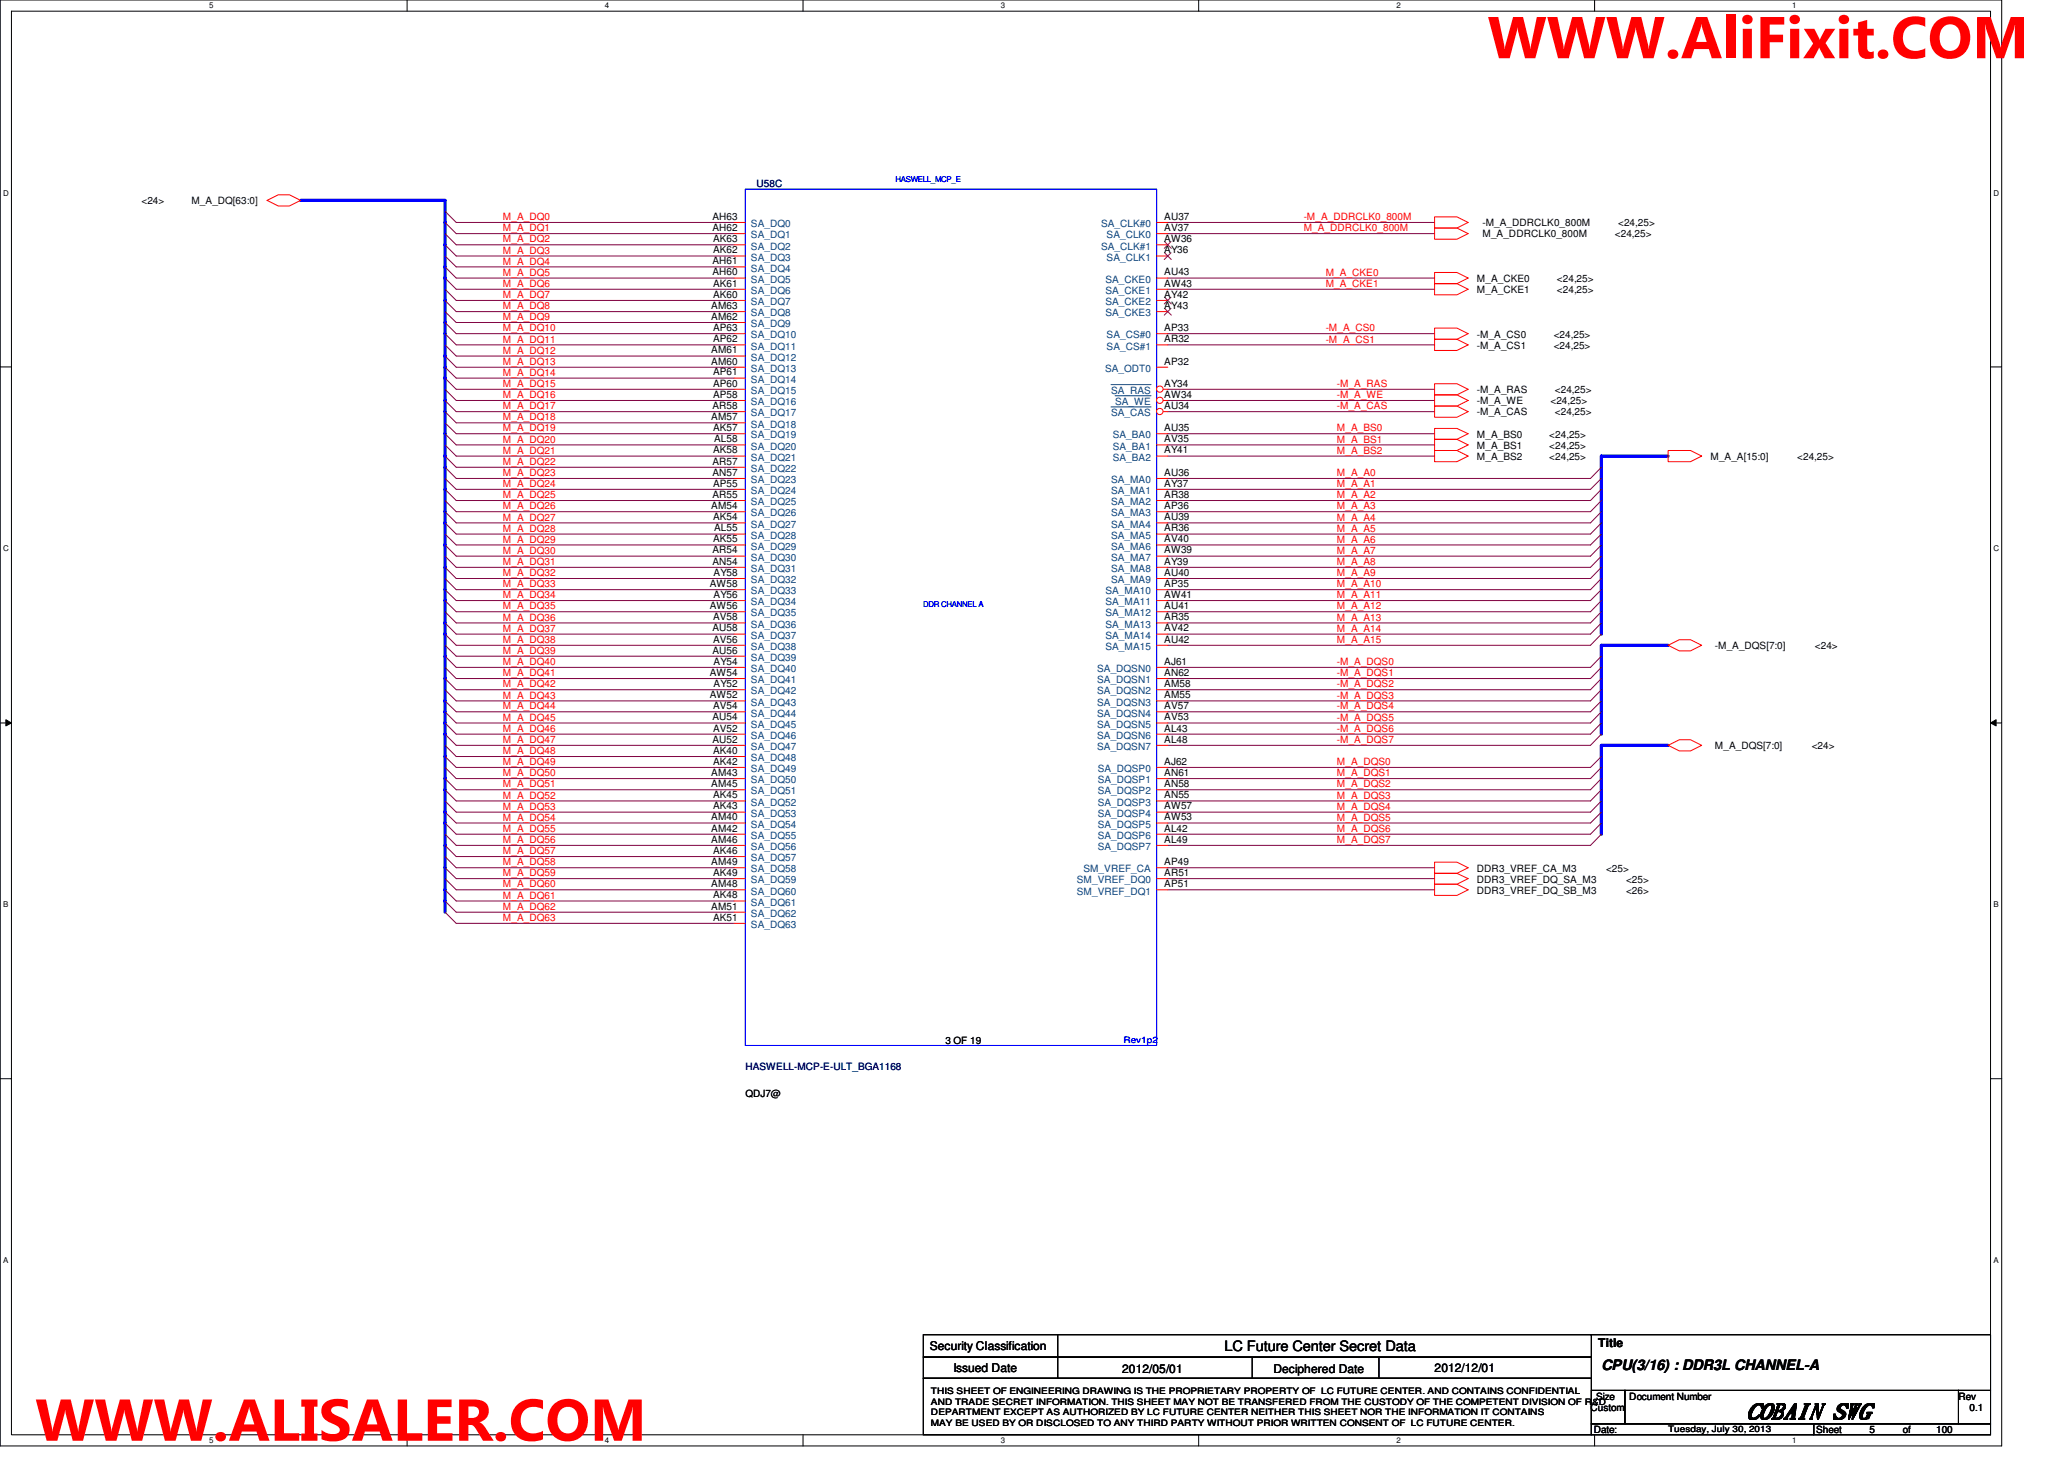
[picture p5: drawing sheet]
<svg xmlns="http://www.w3.org/2000/svg" width="297mm" height="210mm" viewBox="0 0 297 210" stroke-linecap="round" stroke-linejoin="round" font-family="sans-serif">
<defs><g id="words">
<g font-size="8.5" fill="#f00">
<text x="214.1" y="8.4">WWW.AliFixit.COM</text>
<text x="5.1" y="207.3">WWW.ALISALER.COM</text>
</g>
<text font-size="3" x="251.4" y="204">COBAIN SWG</text>
<g font-size="2.1">
<text x="176.2" y="194.4">LC Future Center Secret Data</text>
<text x="230.5" y="197.1">CPU(3/16) : DDR3L CHANNEL-A</text>
</g>
<g font-size="1.7">
<text x="133.8" y="194.3">Security Classification</text>
<text x="137.2" y="197.3">Issued Date</text>
<text x="161.5" y="197.5">2012/05/01</text>
<text x="183.3" y="197.5">Deciphered Date</text>
<text x="206.5" y="197.3">2012/12/01</text>
<text x="230" y="193.8">Title</text>
</g>
<g font-size="1.4">
<text x="20.4" y="29.4">&lt;24&gt;</text>
<text x="27.6" y="29.4">M_A_DQ[63:0]</text>
<text x="102.5" y="31.6">AH63</text>
<text x="102.5" y="33.2">AH62</text>
<text x="102.6" y="34.8">AK63</text>
<text x="167.6" y="34.8">AW36</text>
<text x="167.6" y="31.6">AU37</text>
<text x="167.6" y="33.2">AV37</text>
<text x="213.4" y="34.2">M_A_DDRCLK0_800M</text>
<text x="213.4" y="32.6">-M_A_DDRCLK0_800M</text>
<text x="232.4" y="34.2">&lt;24,25&gt;</text>
<text x="232.9" y="32.6">&lt;24,25&gt;</text>
<text x="102.5" y="38">AH61</text>
<text x="102.5" y="39.6">AH60</text>
<text x="102.6" y="36.4">AK62</text>
<text x="102.6" y="41.2">AK61</text>
<text x="167.6" y="41.2">AW43</text>
<text x="167.6" y="39.6">AU43</text>
<text x="167.6" y="36.4">AY36</text>
<text x="212.6" y="40.6">M_A_CKE0</text>
<text x="224.1" y="40.6">&lt;24,25&gt;</text>
<text x="102.4" y="44.4">AM63</text>
<text x="102.4" y="46">AM62</text>
<text x="102.6" y="42.8">AK60</text>
<text x="102.6" y="47.6">AP63</text>
<text x="167.6" y="42.8">AY42</text>
<text x="167.6" y="44.4">AY43</text>
<text x="167.6" y="47.6">AP33</text>
<text x="212.6" y="42.2">M_A_CKE1</text>
<text x="224.1" y="42.2">&lt;24,25&gt;</text>
<text x="102.4" y="50.8">AM61</text>
<text x="102.4" y="52.5">AM60</text>
<text x="102.6" y="49.2">AP62</text>
<text x="167.6" y="52.5">AP32</text>
<text x="167.6" y="49.2">AR32</text>
<text x="212.6" y="48.6">-M_A_CS0</text>
<text x="212.6" y="50.2">-M_A_CS1</text>
<text x="223.6" y="48.6">&lt;24,25&gt;</text>
<text x="223.6" y="50.2">&lt;24,25&gt;</text>
<text x="102.5" y="58.8">AR58</text>
<text x="102.6" y="54">AP61</text>
<text x="102.6" y="57.2">AP58</text>
<text x="102.6" y="55.6">AP60</text>
<text x="167.6" y="55.6">AY34</text>
<text x="167.6" y="58.8">AU34</text>
<text x="167.6" y="57.2">AW34</text>
<text x="212.6" y="56.6">-M_A_RAS</text>
<text x="212.6" y="58.2">-M_A_WE</text>
<text x="212.6" y="59.8">-M_A_CAS</text>
<text x="223.1" y="58.2">&lt;24,25&gt;</text>
<text x="223.8" y="56.6">&lt;24,25&gt;</text>
<text x="223.8" y="59.8">&lt;24,25&gt;</text>
<text x="102.4" y="60.5">AM57</text>
<text x="102.6" y="62">AK57</text>
<text x="102.6" y="65.2">AK58</text>
<text x="102.8" y="63.6">AL58</text>
<text x="167.6" y="62">AU35</text>
<text x="167.6" y="63.6">AV35</text>
<text x="167.6" y="65.2">AY41</text>
<text x="212.6" y="63">M_A_BS0</text>
<text x="212.6" y="64.6">M_A_BS1</text>
<text x="223" y="63">&lt;24,25&gt;</text>
<text x="223" y="64.6">&lt;24,25&gt;</text>
<text x="102.5" y="71.6">AR55</text>
<text x="102.5" y="66.8">AR57</text>
<text x="102.5" y="68.5">AN57</text>
<text x="102.6" y="70">AP55</text>
<text x="167.6" y="70">AY37</text>
<text x="167.6" y="68.5">AU36</text>
<text x="167.6" y="71.6">AR38</text>
<text x="212.6" y="66.2">M_A_BS2</text>
<text x="223" y="66.2">&lt;24,25&gt;</text>
<text x="246.2" y="66.2">M_A_A[15:0]</text>
<text x="258.7" y="66.2">&lt;24,25&gt;</text>
<text x="102.4" y="73.2">AM54</text>
<text x="102.6" y="74.8">AK54</text>
<text x="102.8" y="76.5">AL55</text>
<text x="167.6" y="73.2">AP36</text>
<text x="167.6" y="74.8">AU39</text>
<text x="167.6" y="76.5">AR36</text>
<text x="102.5" y="79.6">AR54</text>
<text x="102.5" y="81.2">AN54</text>
<text x="102.6" y="78">AK55</text>
<text x="102.7" y="82.8">AY58</text>
<text x="167.6" y="79.6">AW39</text>
<text x="167.6" y="78">AV40</text>
<text x="167.6" y="82.8">AU40</text>
<text x="167.6" y="81.2">AY39</text>
<text x="102.1" y="84.5">AW58</text>
<text x="102.1" y="87.6">AW56</text>
<text x="102.6" y="89.2">AV58</text>
<text x="102.7" y="86">AY56</text>
<text x="167.6" y="86">AW41</text>
<text x="167.6" y="87.6">AU41</text>
<text x="167.6" y="84.5">AP35</text>
<text x="167.6" y="89.2">AR35</text>
<text x="102.5" y="90.8">AU58</text>
<text x="102.5" y="94">AU56</text>
<text x="102.6" y="92.5">AV56</text>
<text x="102.7" y="95.6">AY54</text>
<text x="167.6" y="90.8">AV42</text>
<text x="167.6" y="92.5">AU42</text>
<text x="167.6" y="95.6">AJ61</text>
<text x="246.8" y="93.4">-M_A_DQS[7:0]</text>
<text x="261.2" y="93.4">&lt;24&gt;</text>
<text x="102.1" y="97.2">AW54</text>
<text x="102.1" y="100.5">AW52</text>
<text x="102.7" y="98.8">AY52</text>
<text x="167.6" y="98.8">AM58</text>
<text x="167.6" y="97.2">AN62</text>
<text x="167.6" y="100.5">AM55</text>
<text x="102.5" y="103.6">AU54</text>
<text x="102.5" y="106.8">AU52</text>
<text x="102.6" y="102">AV54</text>
<text x="102.6" y="105.2">AV52</text>
<text x="167.6" y="103.6">AV53</text>
<text x="167.6" y="102">AV57</text>
<text x="167.6" y="106.8">AL48</text>
<text x="167.6" y="105.2">AL43</text>
<text x="246.8" y="107.8">M_A_DQS[7:0]</text>
<text x="260.7" y="107.8">&lt;24&gt;</text>
<text x="102.4" y="111.6">AM43</text>
<text x="102.4" y="113.2">AM45</text>
<text x="102.6" y="108.5">AK40</text>
<text x="102.6" y="110">AK42</text>
<text x="167.6" y="111.6">AN61</text>
<text x="167.6" y="110">AJ62</text>
<text x="167.6" y="113.2">AN58</text>
<text x="102.4" y="118">AM40</text>
<text x="102.4" y="119.6">AM42</text>
<text x="102.6" y="114.9">AK45</text>
<text x="102.6" y="116.5">AK43</text>
<text x="167.6" y="116.5">AW57</text>
<text x="167.6" y="114.9">AN55</text>
<text x="167.6" y="119.6">AL42</text>
<text x="167.6" y="118">AW53</text>
<text x="102.4" y="121.2">AM46</text>
<text x="102.4" y="124.5">AM49</text>
<text x="102.6" y="122.9">AK46</text>
<text x="167.6" y="124.5">AP49</text>
<text x="167.6" y="121.2">AL49</text>
<text x="212.6" y="125.4">DDR3_VREF_CA_M3</text>
<text x="231.1" y="125.4">&lt;25&gt;</text>
<text x="102.4" y="127.6">AM48</text>
<text x="102.4" y="130.9">AM51</text>
<text x="102.6" y="126">AK49</text>
<text x="102.6" y="129.2">AK48</text>
<text x="167.6" y="127.6">AP51</text>
<text x="167.6" y="126">AR51</text>
<text x="212.6" y="127">DDR3_VREF_DQ_SA_M3</text>
<text x="212.6" y="128.6">DDR3_VREF_DQ_SB_M3</text>
<text x="234" y="127">&lt;25&gt;</text>
<text x="234" y="128.6">&lt;26&gt;</text>
<text x="102.6" y="132.5">AK51</text>
<text x="136.1" y="150.2">3 OF 19</text>
<text x="107.3" y="157.9">QDJ7@</text>
<text x="228.9" y="203">Custom</text>
<text x="229.7" y="201.4">Size</text>
<text x="234.5" y="201.4">Document Number</text>
<text x="281.9" y="201.4">Rev</text>
<text x="283.5" y="203">0.1</text>
<text x="229.4" y="206.2">Date:</text>
<text x="261.4" y="206.2">Sheet</text>
<text x="269" y="206.2">5</text>
<text x="273.9" y="206.2">of</text>
<text x="278.6" y="206.2">100</text>
</g>
<g font-size="1.4" fill="#000080">
<text x="108.9" y="27">U58C</text>
<text x="107.3" y="154">HASWELL-MCP-E-ULT_BGA1168</text>
</g>
<g font-size="1.4" fill="#f00">
<text x="72.4" y="31.7">M_A_DQ0</text>
<text x="72.4" y="33.3">M_A_DQ1</text>
<text x="72.4" y="34.9">M_A_DQ2</text>
<text x="187.6" y="31.7">-M_A_DDRCLK0_800M</text>
<text x="187.6" y="33.3">M_A_DDRCLK0_800M</text>
<text x="72.4" y="36.5">M_A_DQ3</text>
<text x="72.4" y="38.1">M_A_DQ4</text>
<text x="72.4" y="39.7">M_A_DQ5</text>
<text x="72.4" y="41.3">M_A_DQ6</text>
<text x="190.8" y="39.7">M_A_CKE0</text>
<text x="190.8" y="41.3">M_A_CKE1</text>
<text x="72.4" y="42.9">M_A_DQ7</text>
<text x="72.4" y="44.5">M_A_DQ8</text>
<text x="72.4" y="46.1">M_A_DQ9</text>
<text x="72.4" y="47.7">M_A_DQ10</text>
<text x="190.8" y="47.7">-M_A_CS0</text>
<text x="72.4" y="49.3">M_A_DQ11</text>
<text x="72.4" y="50.9">M_A_DQ12</text>
<text x="72.4" y="52.5">M_A_DQ13</text>
<text x="190.8" y="49.3">-M_A_CS1</text>
<text x="72.4" y="54.1">M_A_DQ14</text>
<text x="72.4" y="55.7">M_A_DQ15</text>
<text x="72.4" y="57.3">M_A_DQ16</text>
<text x="72.4" y="58.9">M_A_DQ17</text>
<text x="192.4" y="58.9">-M_A_CAS</text>
<text x="192.4" y="55.7">-M_A_RAS</text>
<text x="192.4" y="57.3">-M_A_WE</text>
<text x="72.4" y="60.5">M_A_DQ18</text>
<text x="72.4" y="62.1">M_A_DQ19</text>
<text x="72.4" y="63.7">M_A_DQ20</text>
<text x="72.4" y="65.3">M_A_DQ21</text>
<text x="192.4" y="63.7">M_A_BS1</text>
<text x="192.4" y="65.3">M_A_BS2</text>
<text x="192.4" y="62.1">M_A_BS0</text>
<text x="72.4" y="66.9">M_A_DQ22</text>
<text x="72.4" y="68.5">M_A_DQ23</text>
<text x="72.4" y="70.1">M_A_DQ24</text>
<text x="72.4" y="71.7">M_A_DQ25</text>
<text x="192.4" y="68.5">M_A_A0</text>
<text x="192.4" y="70.1">M_A_A1</text>
<text x="192.4" y="71.7">M_A_A2</text>
<text x="72.4" y="73.3">M_A_DQ26</text>
<text x="72.4" y="74.9">M_A_DQ27</text>
<text x="72.4" y="76.5">M_A_DQ28</text>
<text x="192.4" y="73.3">M_A_A3</text>
<text x="192.4" y="74.9">M_A_A4</text>
<text x="192.4" y="76.5">M_A_A5</text>
<text x="72.4" y="78.1">M_A_DQ29</text>
<text x="72.4" y="79.7">M_A_DQ30</text>
<text x="72.4" y="81.3">M_A_DQ31</text>
<text x="72.4" y="82.9">M_A_DQ32</text>
<text x="192.4" y="78.1">M_A_A6</text>
<text x="192.4" y="79.7">M_A_A7</text>
<text x="192.4" y="81.3">M_A_A8</text>
<text x="192.4" y="82.9">M_A_A9</text>
<text x="72.4" y="84.5">M_A_DQ33</text>
<text x="72.4" y="86.1">M_A_DQ34</text>
<text x="72.4" y="87.7">M_A_DQ35</text>
<text x="72.4" y="89.3">M_A_DQ36</text>
<text x="192.4" y="84.5">M_A_A10</text>
<text x="192.4" y="86.1">M_A_A11</text>
<text x="192.4" y="87.7">M_A_A12</text>
<text x="192.4" y="89.3">M_A_A13</text>
<text x="72.4" y="90.9">M_A_DQ37</text>
<text x="72.4" y="92.5">M_A_DQ38</text>
<text x="72.4" y="94.1">M_A_DQ39</text>
<text x="72.4" y="95.7">M_A_DQ40</text>
<text x="192.4" y="95.7">-M_A_DQS0</text>
<text x="192.4" y="90.9">M_A_A14</text>
<text x="192.4" y="92.5">M_A_A15</text>
<text x="72.4" y="97.3">M_A_DQ41</text>
<text x="72.4" y="98.9">M_A_DQ42</text>
<text x="72.4" y="100.5">M_A_DQ43</text>
<text x="192.4" y="97.3">-M_A_DQS1</text>
<text x="192.4" y="98.9">-M_A_DQS2</text>
<text x="192.4" y="100.5">-M_A_DQS3</text>
<text x="72.4" y="102.1">M_A_DQ44</text>
<text x="72.4" y="103.7">M_A_DQ45</text>
<text x="72.4" y="105.3">M_A_DQ46</text>
<text x="72.4" y="106.9">M_A_DQ47</text>
<text x="192.4" y="102.1">-M_A_DQS4</text>
<text x="192.4" y="103.7">-M_A_DQS5</text>
<text x="192.4" y="105.3">-M_A_DQS6</text>
<text x="192.4" y="106.9">-M_A_DQS7</text>
<text x="72.4" y="108.5">M_A_DQ48</text>
<text x="72.4" y="110.1">M_A_DQ49</text>
<text x="72.4" y="111.7">M_A_DQ50</text>
<text x="72.4" y="113.3">M_A_DQ51</text>
<text x="192.4" y="110.1">M_A_DQS0</text>
<text x="192.4" y="111.7">M_A_DQS1</text>
<text x="192.4" y="113.3">M_A_DQS2</text>
<text x="72.4" y="114.9">M_A_DQ52</text>
<text x="72.4" y="116.5">M_A_DQ53</text>
<text x="72.4" y="118.1">M_A_DQ54</text>
<text x="72.4" y="119.7">M_A_DQ55</text>
<text x="192.4" y="114.9">M_A_DQS3</text>
<text x="192.4" y="116.5">M_A_DQS4</text>
<text x="192.4" y="118.1">M_A_DQS5</text>
<text x="192.4" y="119.7">M_A_DQS6</text>
<text x="72.4" y="121.3">M_A_DQ56</text>
<text x="72.4" y="122.9">M_A_DQ57</text>
<text x="72.4" y="124.5">M_A_DQ58</text>
<text x="192.4" y="121.3">M_A_DQS7</text>
<text x="72.4" y="126.1">M_A_DQ59</text>
<text x="72.4" y="127.7">M_A_DQ60</text>
<text x="72.4" y="129.3">M_A_DQ61</text>
<text x="72.4" y="130.9">M_A_DQ62</text>
<text x="72.4" y="132.5">M_A_DQ63</text>
</g>
<g font-size="1.4" fill="#004080">
<text x="108.1" y="32.7">SA_DQ0</text>
<text x="108.1" y="34.3">SA_DQ1</text>
<text x="108.1" y="35.9">SA_DQ2</text>
<text x="158.5" y="35.9">SA_CLK#1</text>
<text x="158.5" y="32.7">SA_CLK#0</text>
<text x="159.3" y="34.3">SA_CLK0</text>
<text x="108.1" y="37.5">SA_DQ3</text>
<text x="108.1" y="39.1">SA_DQ4</text>
<text x="108.1" y="40.7">SA_DQ5</text>
<text x="159.1" y="40.7">SA_CKE0</text>
<text x="159.3" y="37.5">SA_CLK1</text>
<text x="108.1" y="42.3">SA_DQ6</text>
<text x="108.1" y="43.9">SA_DQ7</text>
<text x="108.1" y="45.5">SA_DQ8</text>
<text x="108.1" y="47.1">SA_DQ9</text>
<text x="159.1" y="43.9">SA_CKE2</text>
<text x="159.1" y="42.3">SA_CKE1</text>
<text x="159.1" y="45.5">SA_CKE3</text>
<text x="108.1" y="48.7">SA_DQ10</text>
<text x="108.1" y="50.3">SA_DQ11</text>
<text x="108.1" y="51.9">SA_DQ12</text>
<text x="108.1" y="53.5">SA_DQ13</text>
<text x="159" y="53.5">SA_ODT0</text>
<text x="159.3" y="50.3">SA_CS#1</text>
<text x="159.3" y="48.7">SA_CS#0</text>
<text x="108.1" y="55.1">SA_DQ14</text>
<text x="108.1" y="58.3">SA_DQ16</text>
<text x="108.1" y="59.9">SA_DQ17</text>
<text x="108.1" y="56.7">SA_DQ15</text>
<text x="159.9" y="56.7">SA_RAS</text>
<text x="159.9" y="59.9">SA_CAS</text>
<text x="160.5" y="58.3">SA_WE</text>
<text x="108.1" y="61.5">SA_DQ18</text>
<text x="108.1" y="63.1">SA_DQ19</text>
<text x="108.1" y="64.7">SA_DQ20</text>
<text x="160.1" y="63.1">SA_BA0</text>
<text x="160.1" y="64.7">SA_BA1</text>
<text x="108.1" y="66.3">SA_DQ21</text>
<text x="108.1" y="67.9">SA_DQ22</text>
<text x="108.1" y="69.5">SA_DQ23</text>
<text x="108.1" y="71.1">SA_DQ24</text>
<text x="159.9" y="71.1">SA_MA1</text>
<text x="159.9" y="69.5">SA_MA0</text>
<text x="160.1" y="66.3">SA_BA2</text>
<text x="108.1" y="72.7">SA_DQ25</text>
<text x="108.1" y="77.5">SA_DQ28</text>
<text x="108.1" y="75.9">SA_DQ27</text>
<text x="108.1" y="74.3">SA_DQ26</text>
<text x="159.9" y="72.7">SA_MA2</text>
<text x="159.9" y="74.3">SA_MA3</text>
<text x="159.9" y="75.9">SA_MA4</text>
<text x="159.9" y="77.5">SA_MA5</text>
<text x="108.1" y="79.1">SA_DQ29</text>
<text x="108.1" y="80.7">SA_DQ30</text>
<text x="108.1" y="82.3">SA_DQ31</text>
<text x="108.1" y="83.9">SA_DQ32</text>
<text x="159.9" y="80.7">SA_MA7</text>
<text x="159.9" y="79.1">SA_MA6</text>
<text x="159.9" y="83.9">SA_MA9</text>
<text x="159.9" y="82.3">SA_MA8</text>
<text x="108.1" y="85.5">SA_DQ33</text>
<text x="108.1" y="87.1">SA_DQ34</text>
<text x="108.1" y="88.7">SA_DQ35</text>
<text x="159.1" y="87.1">SA_MA11</text>
<text x="159.1" y="88.7">SA_MA12</text>
<text x="159.1" y="85.5">SA_MA10</text>
<text x="108.1" y="90.3">SA_DQ36</text>
<text x="108.1" y="91.9">SA_DQ37</text>
<text x="108.1" y="93.5">SA_DQ38</text>
<text x="108.1" y="95.1">SA_DQ39</text>
<text x="159.1" y="91.9">SA_MA14</text>
<text x="159.1" y="90.3">SA_MA13</text>
<text x="159.1" y="93.5">SA_MA15</text>
<text x="108.1" y="96.7">SA_DQ40</text>
<text x="108.1" y="98.3">SA_DQ41</text>
<text x="108.1" y="99.9">SA_DQ42</text>
<text x="108.1" y="101.5">SA_DQ43</text>
<text x="157.9" y="96.7">SA_DQSN0</text>
<text x="157.9" y="99.9">SA_DQSN2</text>
<text x="157.9" y="98.3">SA_DQSN1</text>
<text x="157.9" y="101.5">SA_DQSN3</text>
<text x="108.1" y="103.1">SA_DQ44</text>
<text x="108.1" y="104.7">SA_DQ45</text>
<text x="108.1" y="106.3">SA_DQ46</text>
<text x="108.1" y="107.9">SA_DQ47</text>
<text x="157.9" y="104.7">SA_DQSN5</text>
<text x="157.9" y="103.1">SA_DQSN4</text>
<text x="157.9" y="107.9">SA_DQSN7</text>
<text x="157.9" y="106.3">SA_DQSN6</text>
<text x="108.1" y="109.5">SA_DQ48</text>
<text x="108.1" y="111.1">SA_DQ49</text>
<text x="108.1" y="112.7">SA_DQ50</text>
<text x="158" y="112.7">SA_DQSP1</text>
<text x="158" y="111.1">SA_DQSP0</text>
<text x="108.1" y="114.3">SA_DQ51</text>
<text x="108.1" y="115.9">SA_DQ52</text>
<text x="108.1" y="117.5">SA_DQ53</text>
<text x="108.1" y="119.1">SA_DQ54</text>
<text x="158" y="117.5">SA_DQSP4</text>
<text x="158" y="115.9">SA_DQSP3</text>
<text x="158" y="114.3">SA_DQSP2</text>
<text x="158" y="119.1">SA_DQSP5</text>
<text x="108.1" y="120.7">SA_DQ55</text>
<text x="108.1" y="122.3">SA_DQ56</text>
<text x="108.1" y="123.9">SA_DQ57</text>
<text x="108.1" y="125.5">SA_DQ58</text>
<text x="155.9" y="125.5">SM_VREF_CA</text>
<text x="158" y="120.7">SA_DQSP6</text>
<text x="158" y="122.3">SA_DQSP7</text>
<text x="108.1" y="127.1">SA_DQ59</text>
<text x="108.1" y="128.7">SA_DQ60</text>
<text x="108.1" y="130.3">SA_DQ61</text>
<text x="108.1" y="131.9">SA_DQ62</text>
<text x="155" y="128.7">SM_VREF_DQ1</text>
<text x="155" y="127.1">SM_VREF_DQ0</text>
<text x="108.1" y="133.5">SA_DQ63</text>
</g>
<text font-size="1.3" fill="#00f" x="161.7" y="150">Rev1p2</text>
<g font-size="1.3">
<text x="134" y="200.6">THIS SHEET OF ENGINEERING DRAWING IS THE PROPRIETARY PROPERTY OF LC FUTURE CENTER. AND CONTAINS CONFIDENTIAL</text>
<text x="134" y="202.1">AND TRADE SECRET INFORMATION. THIS SHEET MAY NOT BE TRANSFERED FROM THE CUSTODY OF THE COMPETENT DIVISION OF R&amp;D</text>
<text x="134" y="203.6">DEPARTMENT EXCEPT AS AUTHORIZED BY LC FUTURE CENTER NEITHER THIS SHEET NOR THE INFORMATION IT CONTAINS</text>
<text x="134" y="205.1">MAY BE USED BY OR DISCLOSED TO ANY THIRD PARTY WITHOUT PRIOR WRITTEN CONSENT OF LC FUTURE CENTER.</text>
<text x="240.1" y="206">Tuesday, July 30, 2013</text>
</g>
<g font-size="1.1">
<text x="30.1" y="1.1">5</text>
<text x="87" y="1.1">4</text>
<text x="144" y="1.1">3</text>
<text x="201" y="1.1">2</text>
<text x="257.9" y="1.1">1</text>
<text x=".5" y="28.2">D</text>
<text x="286.9" y="28.2">D</text>
<text x=".5" y="79.3">C</text>
<text x="286.9" y="79.3">C</text>
<text x=".5" y="130.6">B</text>
<text x="286.9" y="130.6">B</text>
<text x=".5" y="181.7">A</text>
<text x="286.9" y="181.7">A</text>
<text x="30.1" y="207.6">5</text>
<text x="87" y="207.6">4</text>
<text x="144" y="207.6">3</text>
<text x="201" y="207.6">2</text>
<text x="257.9" y="207.6">1</text>
</g>
<g font-size="1.1" fill="#00f">
<text x="128.9" y="26.2">HASWELL_MCP_E</text>
<text x="132.9" y="87.4">DDR CHANNEL A</text>
</g>
</g></defs>
<path d="M0 0h288.1v208h-288.1zM1.6 1.6h284.9v204.8h-284.9z" fill="none" stroke="#000" stroke-width=".14"/>
<g fill="#fff">
<path d="M30.1 .2h.6v1.2h-.6z"/>
<path d="M30.1 206.6h.6v1.2h-.6z"/>
</g>
<path d="M58.6 0v1.6M58.6 206.4v1.6" fill="none" stroke="#000" stroke-width=".14"/>
<g fill="#fff">
<path d="M87 .2h.6v1.2h-.6z"/>
<path d="M87 206.6h.6v1.2h-.6z"/>
</g>
<path d="M115.6 0v1.6M115.6 206.4v1.6" fill="none" stroke="#000" stroke-width=".14"/>
<g fill="#fff">
<path d="M144 .2h.6v1.2h-.6z"/>
<path d="M144 206.6h.6v1.2h-.6z"/>
</g>
<path d="M172.5 0v1.6M172.5 206.4v1.6" fill="none" stroke="#000" stroke-width=".14"/>
<g fill="#fff">
<path d="M201 .2h.5v1.2h-.5z"/>
<path d="M201 206.6h.5v1.2h-.5z"/>
</g>
<path d="M229.5 0v1.6M229.5 206.4v1.6" fill="none" stroke="#000" stroke-width=".14"/>
<g fill="#fff">
<path d="M257.9 .2h.6v1.2h-.6z"/>
<path d="M257.9 206.6h.6v1.2h-.6z"/>
<path d="M.5 27.2h.7v1.2h-.7z"/>
<path d="M286.9 27.2h.8v1.2h-.8z"/>
<path d="M.5 78.4h.7v1.1h-.7z"/>
<path d="M286.9 78.4h.8v1.1h-.8z"/>
</g>
<path d="M0 52.8h1.6M286.5 52.8h1.6" fill="none" stroke="#000" stroke-width=".14"/>
<g fill="#fff">
<path d="M.5 129.6h.7v1.2h-.7z"/>
<path d="M286.9 129.6h.7v1.2h-.7z"/>
</g>
<path d="M0 104h1.6M.8 103.5l.8 .5-.8 .4zM286.5 104h1.6M286.5 104l.8-.5v.9z" fill="none" stroke="#000" stroke-width=".14"/>
<path d="M.8 103.5l.8 .5-.8 .4zM286.5 104l.8-.5v.9z" fill="#000"/>
<g fill="#fff">
<path d="M.5 180.8h.7v1.1h-.7z"/>
<path d="M286.9 180.8h.7v1.1h-.7z"/>
</g>
<g fill="none" stroke="#000" stroke-width=".14">
<path d="M0 155.2h1.6M286.5 155.2h1.6M132.9 192h96.1v3.2h-96.1zM132.9 195.2h96.1v3.1h-96.1zM132.9 198.3h96.1v8.1h-96.1zM152.2 192v6.3M180.2 195.2v3.1M198.5 195.2v3.1M228.9 192h57.6v8M229 200h4.8v4.9h-4.8zM229 204.9h32v1.5h-32zM233.8 200h48.1v4.9h-48.1z"/>
<path d="M261 204.9h25.5v1.5h-25.5zM281.9 200h4.6v4.9h-4.6z"/>
</g>
<g fill="none" stroke="#800040" stroke-width=".14">
<path d="M64 30.4l1.7 1.6h40M64 32l1.7 1.6h40M64 33.6l1.7 1.6h40M64 35.2l1.7 1.6h40M64 36.8l1.7 1.6h40M64 38.4l1.7 1.6h40M168.1 32h38.4M168.1 33.6h38.4M64 40l1.7 1.6h40M64 41.6l1.7 1.6h40M64 43.2l1.7 1.6h40M64 44.8l1.7 1.6h40"/>
<path d="M64 46.4l1.7 1.6h40M64 48l1.7 1.6h40M64 49.6l1.7 1.6h40M64 51.2l1.7 1.6h40M64 52.8l1.7 1.6h40M64 54.4l1.7 1.6h40M64 56l1.7 1.6h40M64 57.6l1.7 1.6h40M64 59.2l1.7 1.6h40M168.1 59.2h38.4M168.1 56h38.4M168.1 57.6h38.4"/>
<path d="M168.1 48h38.4M168.1 40h38.4M168.1 41.6h38.4M168.1 49.6h38.4M64 60.8l1.7 1.6h40M64 62.4l1.7 1.6h40M64 64l1.7 1.6h40M64 65.6l1.7 1.6h40M64 67.2l1.7 1.6h40M64 68.8l1.7 1.6h40M64 70.4l1.7 1.6h40M64 72l1.7 1.6h40"/>
<path d="M64 73.6l1.7 1.6h40M64 75.2l1.7 1.6h40M64 76.8l1.7 1.6h40M64 78.4l1.7 1.6h40M168.1 64h38.4M168.1 65.6h38.4M168.1 62.4h38.4M230.5 67.2l-1.6 1.6h-60.8M230.5 68.8l-1.6 1.6h-60.8M230.5 70.4l-1.6 1.6h-60.8M230.5 72l-1.6 1.6h-60.8M230.5 73.6l-1.6 1.6h-60.8"/>
<path d="M230.5 75.2l-1.6 1.6h-60.8M230.5 76.8l-1.6 1.6h-60.8M230.5 78.4l-1.6 1.6h-60.8M64 80l1.7 1.6h40M64 81.6l1.7 1.6h40M64 83.2l1.7 1.6h40M64 84.8l1.7 1.6h40M64 86.4l1.7 1.6h40M64 88l1.7 1.6h40M64 89.6l1.7 1.6h40M64 91.2l1.7 1.6h40M64 92.8l1.7 1.6h40"/>
<path d="M64 94.4l1.7 1.6h40M64 96l1.7 1.6h40M64 97.6l1.7 1.6h40M64 99.2l1.7 1.6h40M230.5 94.4l-1.6 1.6h-60.8M230.5 96l-1.6 1.6h-60.8M230.5 97.6l-1.6 1.6h-60.8M230.5 99.2l-1.6 1.6h-60.8M230.5 80l-1.6 1.6h-60.8M230.5 81.6l-1.6 1.6h-60.8M230.5 83.2l-1.6 1.6h-60.8M230.5 84.8l-1.6 1.6h-60.8"/>
<path d="M230.5 86.4l-1.6 1.6h-60.8M230.5 88l-1.6 1.6h-60.8M230.5 89.6l-1.6 1.6h-60.8M230.5 91.2l-1.6 1.6h-60.8M64 100.8l1.7 1.6h40M64 102.4l1.7 1.6h40M64 104l1.7 1.6h40M64 105.6l1.7 1.6h40M64 107.2l1.7 1.6h40M64 108.8l1.7 1.6h40M64 110.4l1.7 1.6h40M64 112l1.7 1.6h40"/>
<path d="M64 113.6l1.7 1.6h40M64 115.2l1.7 1.6h40M64 116.8l1.7 1.6h40M64 118.4l1.7 1.6h40M230.5 100.8l-1.6 1.6h-60.8M230.5 102.4l-1.6 1.6h-60.8M230.5 104l-1.6 1.6h-60.8M230.5 105.6l-1.6 1.6h-60.8M230.5 108.8l-1.6 1.6h-60.8M230.5 110.4l-1.6 1.6h-60.8M230.5 112l-1.6 1.6h-60.8M230.5 113.6l-1.6 1.6h-60.8"/>
<path d="M230.5 115.2l-1.6 1.6h-60.8M230.5 116.8l-1.6 1.6h-60.8M230.5 118.4l-1.6 1.6h-60.8M64 120l1.7 1.6h40M64 121.6l1.7 1.6h40M64 123.2l1.7 1.6h40M64 124.8l1.7 1.6h40M64 126.4l1.7 1.6h40M64 128l1.7 1.6h40M64 129.6l1.7 1.6h40M64 131.2l1.7 1.6h40M168.1 124.8h38.4"/>
<path d="M168.1 126.4h38.4M168.1 128h38.4M230.5 120l-1.6 1.6h-60.8"/>
</g>
<path d="M43.3 28.8h20.7v102.4M240.1 65.6h-9.6v25.6M240.1 92.8h-9.6v12.8M240.1 107.2h-9.6v12.8" fill="none" stroke="#00f" stroke-width=".47"/>
<g fill="none" stroke="#f00" stroke-width=".14">
<path d="M38.4 28.8l1.6-.8h1.7l1.6 .8-1.6 .8h-1.7zM105.7 32h1.6M105.7 33.6h1.6M105.7 35.2h1.6M105.7 36.8h1.6M105.7 38.4h1.6M166.5 36.8h1.6M166.5 35.2h1.6M166.5 33.6h1.6M166.5 32h1.6M206.5 32.8h3.2l1.6 .8-1.6 .8h-3.2zM206.5 39.2h3.2l1.6 .8-1.6 .8h-3.2z"/>
<path d="M206.5 31.2h3.2l1.6 .8-1.6 .8h-3.2zM105.7 40h1.6M105.7 41.6h1.6M105.7 43.2h1.6M105.7 44.8h1.6M105.7 46.4h1.6M105.7 48h1.6M105.7 49.6h1.6M105.7 51.2h1.6M105.7 52.8h1.6M105.7 54.4h1.6M105.7 57.6h1.6"/>
<path d="M105.7 59.2h1.6M105.7 56h1.6M166.5 43.2h1.6M166.5 41.6h1.6M166.5 40h1.6M166.5 44.8h1.6M166.5 49.6h1.6M166.5 48h1.6M166.5 52.8h1.6M206.5 47.2h3.2l1.6 .8-1.6 .8h-3.2zM206.5 55.2h3.2l1.6 .8-1.6 .8h-3.2zM206.5 56.8h3.2l1.6 .8-1.6 .8h-3.2z"/>
<path d="M206.5 58.4h3.2l1.6 .8-1.6 .8h-3.2zM206.5 40.8h3.2l1.6 .8-1.6 .8h-3.2zM206.5 48.8h3.2l1.6 .8-1.6 .8h-3.2zM105.7 72h1.6M105.7 76.8h1.6M105.7 60.8h1.6M105.7 62.4h1.6M105.7 64h1.6M105.7 65.6h1.6M105.7 67.2h1.6M105.7 68.8h1.6M105.7 70.4h1.6"/>
<path d="M105.7 75.2h1.6M105.7 73.6h1.6M105.7 78.4h1.6M206.5 61.6h3.2l1.6 .8-1.6 .8h-3.2zM206.5 63.2h3.2l1.6 .8-1.6 .8h-3.2zM206.5 64.8h3.2l1.6 .8-1.6 .8h-3.2zM240.1 64.8h3.2l1.6 .8-1.6 .8h-3.2zM105.7 80h1.6M105.7 81.6h1.6M105.7 83.2h1.6M105.7 84.8h1.6M105.7 86.4h1.6"/>
<path d="M105.7 88h1.6M105.7 89.6h1.6M105.7 91.2h1.6M105.7 92.8h1.6M105.7 94.4h1.6M105.7 96h1.6M105.7 97.6h1.6M105.7 99.2h1.6M240.1 92.8l1.6-.8h1.6l1.6 .8-1.6 .8h-1.6zM105.7 100.8h1.6M105.7 102.4h1.6M105.7 104h1.6"/>
<path d="M105.7 105.6h1.6M105.7 107.2h1.6M105.7 108.8h1.6M105.7 110.4h1.6M105.7 112h1.6M105.7 113.6h1.6M105.7 115.2h1.6M105.7 116.8h1.6M105.7 118.4h1.6M240.1 107.2l1.6-.8h1.6l1.6 .8-1.6 .8h-1.6zM105.7 120h1.6M105.7 121.6h1.6"/>
<path d="M105.7 123.2h1.6M105.7 124.8h1.6M105.7 126.4h1.6M105.7 128h1.6M105.7 129.6h1.6M105.7 131.2h1.6M105.7 132.8h1.6M206.5 125.6h3.2l1.6 .8-1.6 .8h-3.2zM206.5 127.2h3.2l1.6 .8-1.6 .8h-3.2zM206.5 124h3.2l1.6 .8-1.6 .8h-3.2z"/>
</g>
<path d="M107.3 27.2h59.2v123.2h-59.2z" fill="none" stroke="#00f" stroke-width=".14"/>
<path d="M167.6 36.4l1 .9M167.6 34.8l1 .9M168.5 36.4l-.9 .9M168.5 34.8l-.9 .9M167.6 42.8l1 .9M167.6 44.4l1 .9M168.5 42.8l-.9 .9M168.5 44.4l-.9 .9" fill="none" stroke="#804000" stroke-width=".14"/>
<circle cx="166.9" cy="56" r=".46" fill="#fff"/>
<g fill="none" stroke="#f00" stroke-width=".14">
<path d="M167.4 56h.7"/>
<circle cx="166.9" cy="56" r=".46"/>
</g>
<path d="M159.9 55.3h5.7" fill="none" stroke="#004080" stroke-width=".14"/>
<circle cx="166.9" cy="59.2" r=".46" fill="#fff"/>
<g fill="none" stroke="#f00" stroke-width=".14">
<path d="M167.4 59.2h.7"/>
<circle cx="166.9" cy="59.2" r=".46"/>
</g>
<path d="M159.9 58.5h5.7" fill="none" stroke="#004080" stroke-width=".14"/>
<circle cx="166.9" cy="57.6" r=".46" fill="#fff"/>
<g fill="none" stroke="#f00" stroke-width=".14">
<path d="M167.4 57.6h.7M166.5 62.4h1.6M166.5 64h1.6M166.5 65.6h1.6M166.5 70.4h1.6M166.5 68.8h1.6M166.5 72h1.6M166.5 73.6h1.6M166.5 75.2h1.6M166.5 76.8h1.6M166.5 78.4h1.6M166.5 80h1.6"/>
<path d="M166.5 83.2h1.6M166.5 81.6h1.6M166.5 86.4h1.6M166.5 88h1.6M166.5 84.8h1.6M166.5 91.2h1.6M166.5 89.6h1.6M166.5 92.8h1.6M166.5 96h1.6M166.5 99.2h1.6M166.5 97.6h1.6M166.5 100.8h1.6"/>
<path d="M166.5 104h1.6M166.5 102.4h1.6M166.5 107.2h1.6M166.5 105.6h1.6M166.5 112h1.6M166.5 110.4h1.6M166.5 116.8h1.6M166.5 115.2h1.6M166.5 113.6h1.6M166.5 118.4h1.6M166.5 120h1.6M166.5 121.6h1.6"/>
<path d="M166.5 124.8h1.6M166.5 128h1.6M166.5 126.4h1.6"/>
<circle cx="166.9" cy="57.6" r=".46"/>
</g>
<path d="M160.5 56.9h5.1" fill="none" stroke="#004080" stroke-width=".14"/>
<use href="#words"/>
</svg>
